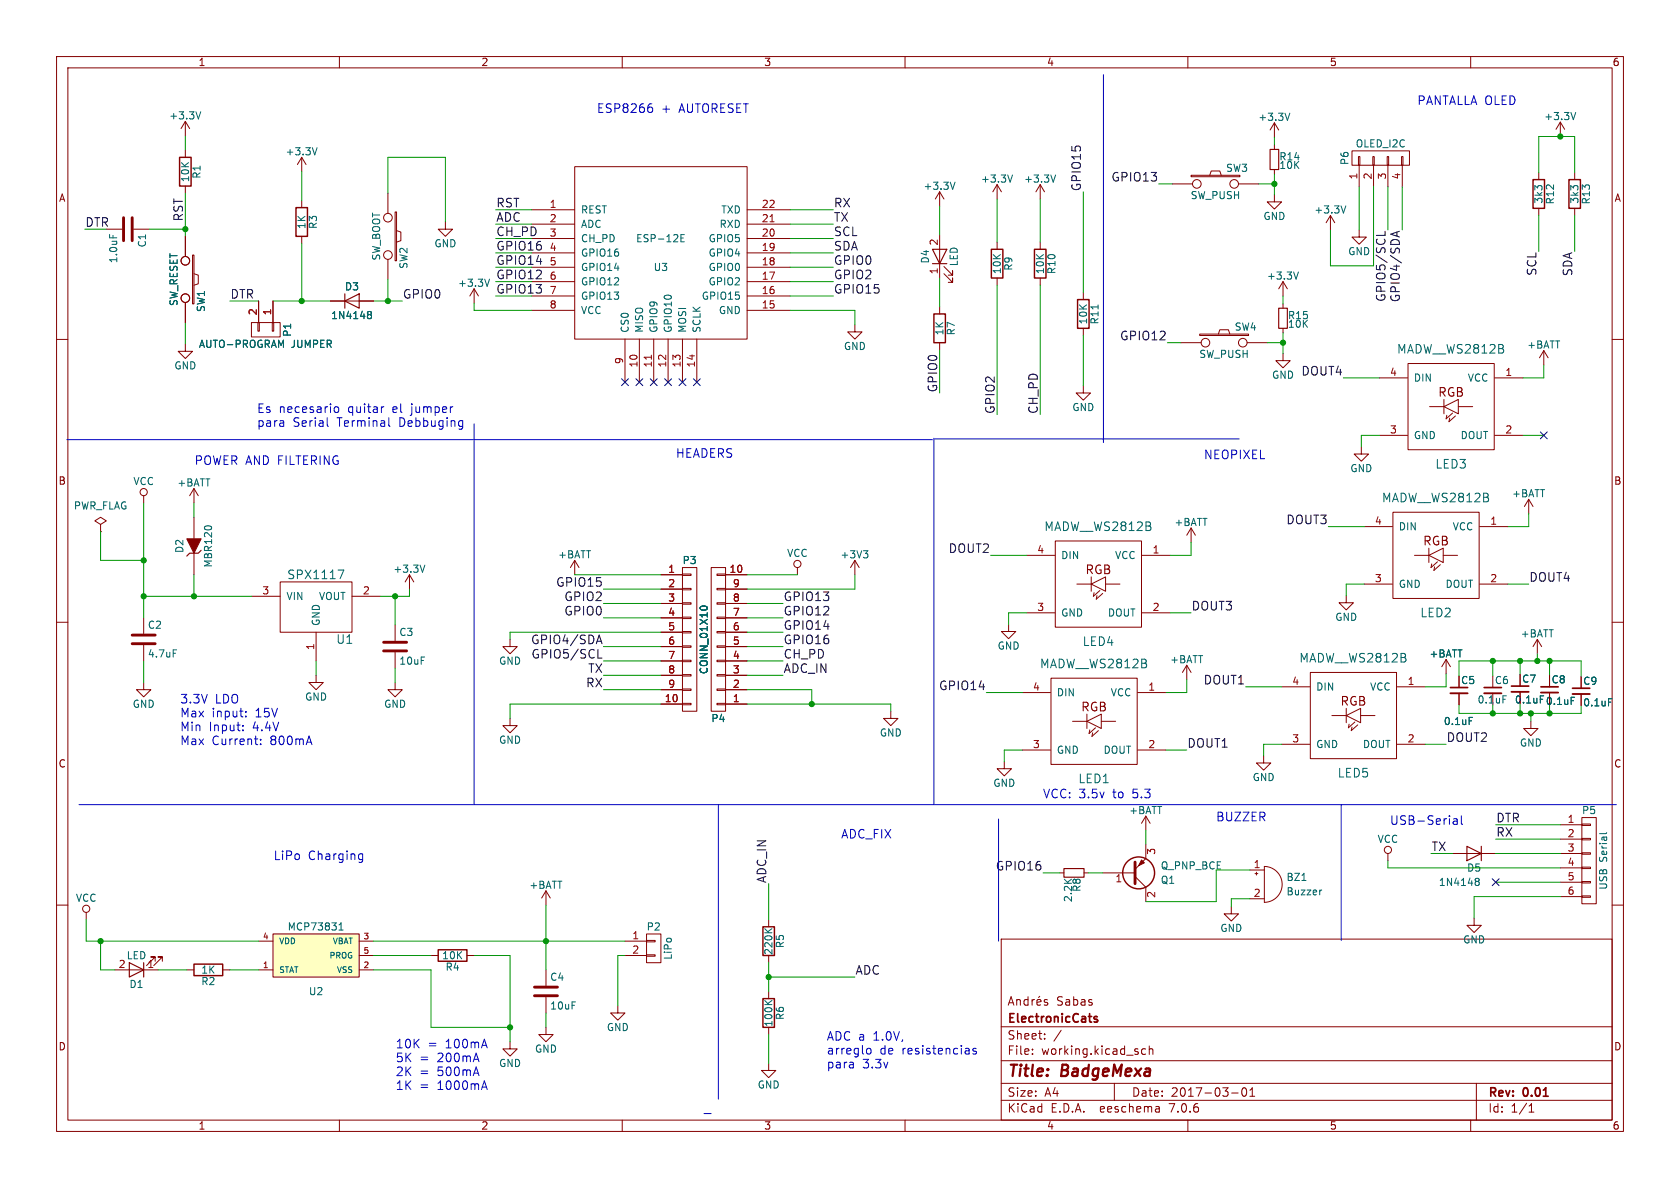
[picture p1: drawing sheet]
<svg xmlns="http://www.w3.org/2000/svg" width="297mm" height="210mm" viewBox="0 0 297 210" stroke-linecap="round" stroke-linejoin="round" font-family="sans-serif">
<defs><g id="words">
<g font-size="2.8" fill="#840000">
<text x="178" y="190.9">Title:</text>
<text x="187.7" y="190.9">BadgeMexa</text>
</g>
<g font-size="2.1" fill="#0000c2">
<text x="105.4" y="20.1">ESP8266</text>
<text x="116.9" y="20.1">+</text>
<text x="120.1" y="20.1">AUTORESET</text>
<text x="250.4" y="18.7">PANTALLA OLED</text>
<text x="45.3" y="73.1">Es necesario</text>
<text x="45.3" y="75.6">para</text>
<text x="51.7" y="75.6">Serial</text>
<text x="59.7" y="75.6">Terminal</text>
<text x="61.5" y="73.1">quitar</text>
<text x="69.5" y="73.1">el</text>
<text x="70.7" y="75.6">Debbuging</text>
<text x="72.9" y="73.1">jumper</text>
<text x="34.3" y="82.3">POWER AND FILTERING</text>
<text x="119.4" y="81">HEADERS</text>
<text x="212.7" y="81.3">NEOPIXEL</text>
<text x="31.7" y="124.5">3.3V</text>
<text x="38" y="124.5">LDO</text>
<text x="31.7" y="126.9">Max</text>
<text x="31.7" y="129.4">Min</text>
<text x="31.7" y="131.8">Max</text>
<text x="36.9" y="129.4">Input:</text>
<text x="37.4" y="126.9">input:</text>
<text x="37.4" y="131.8">Current:</text>
<text x="44.7" y="129.4">4.4V</text>
<text x="45.2" y="126.9">15V</text>
<text x="47.8" y="131.8">800mA</text>
<text x="184.3" y="141.2">VCC: 3.5v</text>
<text x="196.8" y="141.2">to</text>
<text x="200.3" y="141.2">5.3</text>
<text x="148.6" y="148.3">ADC_FIX</text>
<text x="214.9" y="145.3">BUZZER</text>
<text x="245.6" y="145.9">USB-Serial</text>
<text x="48.3" y="152.2">LiPo</text>
<text x="54.4" y="152.2">Charging</text>
<text x="69.8" y="185.4">10K</text>
<text x="75.6" y="185.4">=</text>
<text x="78.8" y="185.4">100mA</text>
<text x="146" y="184.1">ADC a</text>
<text x="154.4" y="184.1">1.0V,</text>
<text x="69.8" y="187.9">5K</text>
<text x="69.8" y="190.3">2K</text>
<text x="74.1" y="187.9">=</text>
<text x="74.1" y="190.3">=</text>
<text x="77.3" y="187.9">200mA</text>
<text x="77.3" y="190.3">500mA</text>
<text x="146" y="186.5">arreglo</text>
<text x="146" y="189">para</text>
<text x="152.4" y="189">3.3v</text>
<text x="155.5" y="186.5">de</text>
<text x="159.5" y="186.5">resistencias</text>
<text x="69.8" y="192.8">1K</text>
<text x="74.1" y="192.8">=</text>
<text x="77.3" y="192.8">1000mA</text>
</g>
<g font-size="2.1" fill="#0f0f0f">
<text x="191.2" y="33.9" transform="rotate(-90 191.2 33.9)">GPIO15</text>
<text x="196.4" y="32.2">GPIO13</text>
<text x="15" y="40.2">DTR</text>
<text x="32.5" y="39.2" transform="rotate(-90 32.5 39.2)">RST</text>
<text x="87.6" y="41.9">CH_PD</text>
<text x="87.6" y="36.8">RST</text>
<text x="87.6" y="39.3">ADC</text>
<text x="147.3" y="39.3">TX</text>
<text x="147.3" y="36.8">RX</text>
<text x="147.3" y="41.9">SCL</text>
<text x="87.6" y="46.9">GPIO14</text>
<text x="87.6" y="44.4">GPIO16</text>
<text x="147.3" y="46.9">GPIO0</text>
<text x="147.3" y="44.4">SDA</text>
<text x="40.6" y="52.9">DTR</text>
<text x="71.1" y="52.9">GPIO0</text>
<text x="87.6" y="49.5">GPIO12</text>
<text x="87.6" y="52">GPIO13</text>
<text x="147.3" y="49.5">GPIO2</text>
<text x="147.3" y="52">GPIO15</text>
<text x="245.1" y="53.4" transform="rotate(-90 245.1 53.4)">GPIO5/SCL</text>
<text x="247.6" y="53.5" transform="rotate(-90 247.6 53.5)">GPIO4/SDA</text>
<text x="271.7" y="48.8" transform="rotate(-90 271.7 48.8)">SCL</text>
<text x="278.1" y="48.9" transform="rotate(-90 278.1 48.9)">SDA</text>
<text x="197.9" y="60.3">GPIO12</text>
<text x="165.8" y="69.5" transform="rotate(-90 165.8 69.5)">GPIO0</text>
<text x="230" y="66.5">DOUT4</text>
<text x="176" y="73.3" transform="rotate(-90 176 73.3)">GPIO2</text>
<text x="183.6" y="73.3" transform="rotate(-90 183.6 73.3)">CH_PD</text>
<text x="227.3" y="92.8">DOUT3</text>
<text x="167.7" y="97.9">DOUT2</text>
<text x="98.3" y="103.8">GPIO15</text>
<text x="99.7" y="106.4">GPIO2</text>
<text x="138.4" y="106.4">GPIO13</text>
<text x="270.3" y="102.9">DOUT4</text>
<text x="93.8" y="114">GPIO4/SDA</text>
<text x="99.7" y="108.9">GPIO0</text>
<text x="138.4" y="108.9">GPIO12</text>
<text x="138.4" y="114">GPIO16</text>
<text x="138.4" y="111.4">GPIO14</text>
<text x="210.6" y="108">DOUT3</text>
<text x="93.9" y="116.5">GPIO5/SCL</text>
<text x="103.9" y="119.1">TX</text>
<text x="138.4" y="119.1">ADC_IN</text>
<text x="138.4" y="116.5">CH_PD</text>
<text x="103.6" y="121.6">RX</text>
<text x="165.9" y="122.1">GPIO14</text>
<text x="212.7" y="121.1">DOUT1</text>
<text x="255.7" y="131.3">DOUT2</text>
<text x="209.8" y="132.3">DOUT1</text>
<text x="264.4" y="148">RX</text>
<text x="264.4" y="145.5">DTR</text>
<text x="176" y="154">GPIO16</text>
<text x="253" y="150.6">TX</text>
<text x="135.6" y="156.2" transform="rotate(-90 135.6 156.2)">ADC_IN</text>
<text x="151.1" y="172.4">ADC</text>
</g>
<g font-size="2.1" fill="#006464">
<text x="246.9" y="62.7">MADW__WS2812B</text>
<text x="253.7" y="83">LED3</text>
<text x="244.2" y="89">MADW__WS2812B</text>
<text x="184.5" y="94.1">MADW__WS2812B</text>
<text x="50.7" y="102.6">SPX1117</text>
<text x="251" y="109.3">LED2</text>
<text x="59.4" y="114">U1</text>
<text x="183.8" y="118.3">MADW__WS2812B</text>
<text x="191.3" y="114.4">LED4</text>
<text x="229.6" y="117.3">MADW__WS2812B</text>
<text x="236.4" y="137.6">LED5</text>
<text x="190.6" y="138.7">LED1</text>
</g>
<g font-size="2.1" fill="#840000">
<text x="254.1" y="70.4">RGB</text>
<text x="191.8" y="101.8">RGB</text>
<text x="251.5" y="96.7">RGB</text>
<text x="236.8" y="125">RGB</text>
<text x="191" y="126">RGB</text>
<text x="186.7" y="178">Sabas</text>
<text x="178" y="184">Sheet:</text>
<text x="178" y="181.2">ElectronicCats</text>
<text x="178" y="186.7">File:</text>
<text x="184.1" y="186.7">working.kicad_sch</text>
<text x="178" y="196.9">KiCad</text>
<text x="178" y="194.1">Size:</text>
<text x="184.7" y="194.1">A4</text>
<text x="185.7" y="196.9">E.D.A.</text>
<text x="194.6" y="196.9">eeschema</text>
<text x="200" y="194.1">Date:</text>
<text x="207" y="196.9">7.0.6</text>
<text x="207" y="194.1">2017-03-01</text>
<text x="263" y="194.3">Rev:</text>
<text x="263" y="196.9">Id:</text>
<text x="267.1" y="196.9">1/1</text>
<text x="269.4" y="194.3">0.01</text>
</g>
<g font-size="1.8" fill="#840000">
<text x="35" y="11.9">1</text>
<text x="85" y="11.9">2</text>
<text x="135" y="11.9">3</text>
<text x="185" y="11.9">4</text>
<text x="235" y="11.9">5</text>
<text x="285" y="11.9">6</text>
<text x="10.3" y="35.9">A</text>
<text x="285.3" y="35.9">A</text>
<text x="10.3" y="85.9">B</text>
<text x="285.3" y="85.9">B</text>
<text x="258.2" y="121.1">C5</text>
<text x="269" y="120.9">C7</text>
<text x="274.2" y="121">C8</text>
<text x="279.8" y="121.3">C9</text>
<text x="10.3" y="135.9">C</text>
<text x="285.3" y="135.9">C</text>
<text x="10.3" y="185.9">D</text>
<text x="285.3" y="185.9">D</text>
<text x="35" y="199.9">1</text>
<text x="85" y="199.9">2</text>
<text x="135" y="199.9">3</text>
<text x="185" y="199.9">4</text>
<text x="235" y="199.9">5</text>
<text x="285" y="199.9">6</text>
</g>
<g font-size="1.8" fill="#006464">
<text x="29.8" y="21.3">+3.3V</text>
<text x="222.4" y="21.6">+3.3V</text>
<text x="272.9" y="21.4">+3.3V</text>
<text x="50.4" y="27.7">+3.3V</text>
<text x="226.1" y="28.5">R14</text>
<text x="238.6" y="29.3" transform="rotate(-90 238.6 29.3)">P6</text>
<text x="239.6" y="26.3">OLED_I2C</text>
<text x="33.6" y="32.3" transform="rotate(-90 33.6 32.3)">10K</text>
<text x="35.7" y="31.7" transform="rotate(-90 35.7 31.7)">R1</text>
<text x="163.2" y="33.8">+3.3V</text>
<text x="173.3" y="32.5">+3.3V</text>
<text x="181" y="32.5">+3.3V</text>
<text x="210.4" y="35.4">SW_PUSH</text>
<text x="216.7" y="30.6">SW3</text>
<text x="226.1" y="30.1">10K</text>
<text x="54.2" y="40.6" transform="rotate(-90 54.2 40.6)">1K</text>
<text x="56.2" y="40.6" transform="rotate(-90 56.2 40.6)">R3</text>
<text x="102.6" y="37.9">REST</text>
<text x="102.6" y="40.5">ADC</text>
<text x="127.1" y="40.5">RXD</text>
<text x="127.4" y="37.9">TXD</text>
<text x="223.3" y="39.1">GND</text>
<text x="232.3" y="37.9">+3.3V</text>
<text x="272.9" y="36.1" transform="rotate(-90 272.9 36.1)">3k3</text>
<text x="274.9" y="36.2" transform="rotate(-90 274.9 36.2)">R12</text>
<text x="279.2" y="36.1" transform="rotate(-90 279.2 36.1)">3k3</text>
<text x="281.3" y="36.2" transform="rotate(-90 281.3 36.2)">R13</text>
<text x="20.9" y="46.6" transform="rotate(-90 20.9 46.6)">1.0uF</text>
<text x="26" y="43.8" transform="rotate(-90 26 43.8)">C1</text>
<text x="67.4" y="46.1" transform="rotate(-90 67.4 46.1)">SW_BOOT</text>
<text x="72.2" y="47.6" transform="rotate(-90 72.2 47.6)">SW2</text>
<text x="76.7" y="43.9">GND</text>
<text x="102.6" y="43">CH_PD</text>
<text x="102.6" y="45.6">GPIO16</text>
<text x="112.4" y="43">ESP-12E</text>
<text x="125.2" y="45.6">GPIO4</text>
<text x="125.2" y="43">GPIO5</text>
<text x="164.4" y="46.7" transform="rotate(-90 164.4 46.7)">D4</text>
<text x="169.5" y="47.2" transform="rotate(-90 169.5 47.2)">LED</text>
<text x="179.2" y="48" transform="rotate(-90 179.2 48)">R9</text>
<text x="238.2" y="45.3">GND</text>
<text x="60.9" y="51.5">D3</text>
<text x="80.9" y="50.9">+3.3V</text>
<text x="102.6" y="48.1">GPIO14</text>
<text x="102.6" y="50.6">GPIO12</text>
<text x="102.6" y="53.2">GPIO13</text>
<text x="115.5" y="48.1">U3</text>
<text x="124" y="53.2">GPIO15</text>
<text x="125.2" y="50.6">GPIO2</text>
<text x="125.2" y="48.1">GPIO0</text>
<text x="177.1" y="48.6" transform="rotate(-90 177.1 48.6)">10K</text>
<text x="184.8" y="48.6" transform="rotate(-90 184.8 48.6)">10K</text>
<text x="186.8" y="48.6" transform="rotate(-90 186.8 48.6)">R10</text>
<text x="223.9" y="49.6">+3.3V</text>
<text x="31.6" y="54.2" transform="rotate(-90 31.6 54.2)">SW_RESET</text>
<text x="36.4" y="55.2" transform="rotate(-90 36.4 55.2)">SW1</text>
<text x="51.7" y="59.6" transform="rotate(-90 51.7 59.6)">P1</text>
<text x="58.4" y="56.6">1N4148</text>
<text x="102.6" y="55.7">VCC</text>
<text x="111.4" y="58.9" transform="rotate(-90 111.4 58.9)">CS0</text>
<text x="113.9" y="58.9" transform="rotate(-90 113.9 58.9)">MISO</text>
<text x="116.4" y="58.9" transform="rotate(-90 116.4 58.9)">GPIO9</text>
<text x="119" y="58.9" transform="rotate(-90 119 58.9)">GPIO10</text>
<text x="121.5" y="58.9" transform="rotate(-90 121.5 58.9)">MOSI</text>
<text x="124.1" y="58.9" transform="rotate(-90 124.1 58.9)">SCLK</text>
<text x="127" y="55.7">GND</text>
<text x="167" y="59.4" transform="rotate(-90 167 59.4)">1K</text>
<text x="169" y="59.4" transform="rotate(-90 169 59.4)">R7</text>
<text x="192.4" y="57.4" transform="rotate(-90 192.4 57.4)">10K</text>
<text x="194.4" y="57.4" transform="rotate(-90 194.4 57.4)">R11</text>
<text x="218.2" y="58.6">SW4</text>
<text x="227.6" y="56.6">R15</text>
<text x="227.6" y="58.1">10K</text>
<text x="30.7" y="65.5">GND</text>
<text x="35.1" y="61.7">AUTO-PROGRAM</text>
<text x="51.5" y="61.7">JUMPER</text>
<text x="149.1" y="62.1">GND</text>
<text x="211.9" y="63.5">SW_PUSH</text>
<text x="269.9" y="61.8">+BATT</text>
<text x="224.8" y="67.2">GND</text>
<text x="249.9" y="67.7">DIN</text>
<text x="259.4" y="67.7">VCC</text>
<text x="189.5" y="72.9">GND</text>
<text x="249.9" y="77.8">GND</text>
<text x="258.1" y="77.8">DOUT</text>
<text x="238.6" y="83.7">GND</text>
<text x="23.5" y="86">VCC</text>
<text x="31.3" y="86.2">+BATT</text>
<text x="267.2" y="88.1">+BATT</text>
<text x="13" y="90.3">PWR_FLAG</text>
<text x="207.5" y="93.2">+BATT</text>
<text x="247.2" y="94">DIN</text>
<text x="256.7" y="94">VCC</text>
<text x="32.6" y="97.9" transform="rotate(-90 32.6 97.9)">D2</text>
<text x="37.7" y="100.4" transform="rotate(-90 37.7 100.4)">MBR120</text>
<text x="69.4" y="101.4">+3.3V</text>
<text x="98.6" y="98.9">+BATT</text>
<text x="120.6" y="99.9">P3</text>
<text x="139.1" y="98.7">VCC</text>
<text x="148.5" y="98.9">+3V3</text>
<text x="187.5" y="99">DIN</text>
<text x="197" y="99">VCC</text>
<text x="50.5" y="106.3">VIN</text>
<text x="56.3" y="106.3">VOUT</text>
<text x="247.2" y="104.1">GND</text>
<text x="255.5" y="104.1">DOUT</text>
<text x="26" y="111.4">C2</text>
<text x="56.7" y="110.7" transform="rotate(-90 56.7 110.7)">GND</text>
<text x="70.5" y="112.6">C3</text>
<text x="187.5" y="109.2">GND</text>
<text x="195.8" y="109.2">DOUT</text>
<text x="236" y="110">GND</text>
<text x="268.7" y="112.9">+BATT</text>
<text x="26" y="116.4">4.7uF</text>
<text x="70.5" y="117.7">10uF</text>
<text x="88.1" y="117.7">GND</text>
<text x="125.3" y="119.3" transform="rotate(-90 125.3 119.3)">CONN_01X10</text>
<text x="176.3" y="115">GND</text>
<text x="206.8" y="117.4">+BATT</text>
<text x="252.6" y="116.4">+BATT</text>
<text x="23.4" y="125.3">GND</text>
<text x="53.8" y="124.1">GND</text>
<text x="67.8" y="125.3">GND</text>
<text x="186.7" y="123.3">DIN</text>
<text x="196.3" y="123.3">VCC</text>
<text x="232.6" y="122.3">DIN</text>
<text x="242.1" y="122.3">VCC</text>
<text x="261.1" y="124.6">0.1uF</text>
<text x="264.2" y="121.1">C6</text>
<text x="267.7" y="124.6">0.1uF 0.1uF</text>
<text x="279.8" y="125.1">0.1uF</text>
<text x="88.1" y="131.7">GND</text>
<text x="125.7" y="127.9">P4</text>
<text x="155.4" y="130.4">GND</text>
<text x="255.2" y="128.4">0.1uF</text>
<text x="186.7" y="133.5">GND</text>
<text x="195" y="133.5">DOUT</text>
<text x="232.6" y="132.4">GND</text>
<text x="240.8" y="132.4">DOUT</text>
<text x="268.6" y="132.2">GND</text>
<text x="175.5" y="139.3">GND</text>
<text x="221.4" y="138.3">GND</text>
<text x="199.5" y="144.1">+BATT</text>
<text x="243.4" y="149.2">VCC</text>
<text x="279.6" y="144.1">P5</text>
<text x="205.1" y="153.9">Q_PNP_BCE</text>
<text x="227.3" y="155.9">BZ1</text>
<text x="259.3" y="154.3">D5</text>
<text x="284.3" y="152.4" transform="rotate(-90 284.3 152.4)">Serial</text>
<text x="13.3" y="159.6">VCC</text>
<text x="93.5" y="157.3">+BATT</text>
<text x="189.7" y="159.6" transform="rotate(-90 189.7 159.6)">2.2K</text>
<text x="191.2" y="157.8" transform="rotate(-90 191.2 157.8)">R8</text>
<text x="205.1" y="156.4">Q1</text>
<text x="227.3" y="158.5">Buzzer</text>
<text x="254.3" y="156.8">1N4148</text>
<text x="284.3" y="157.4" transform="rotate(-90 284.3 157.4)">USB</text>
<text x="50.8" y="164.7">MCP73831</text>
<text x="114.2" y="164.7">P2</text>
<text x="138.8" y="167.7" transform="rotate(-90 138.8 167.7)">R5</text>
<text x="215.6" y="164.9">GND</text>
<text x="258.6" y="167">GND</text>
<text x="22.3" y="169.8">LED</text>
<text x="35.5" y="172.3">1K</text>
<text x="78.1" y="169.8">10K</text>
<text x="78.7" y="171.8">R4</text>
<text x="97.2" y="173.6">C4</text>
<text x="119" y="169.8" transform="rotate(-90 119 169.8)">LiPo</text>
<text x="136.8" y="168.9" transform="rotate(-90 136.8 168.9)">220K</text>
<text x="22.8" y="174.9">D1</text>
<text x="35.5" y="174.3">R2</text>
<text x="54.5" y="176.1">U2</text>
<text x="97.2" y="178.7">10uF</text>
<text x="107.2" y="182.5">GND</text>
<text x="136.8" y="181.6" transform="rotate(-90 136.8 181.6)">100K</text>
<text x="138.8" y="180.4" transform="rotate(-90 138.8 180.4)">R6</text>
<text x="88.1" y="188.8">GND</text>
<text x="94.5" y="186.3">GND</text>
<text x="133.9" y="192.6">GND</text>
</g>
<g font-size="1.8" fill="#a90000">
<text x="240" y="31.8" transform="rotate(-90 240 31.8)">1</text>
<text x="242.6" y="31.8" transform="rotate(-90 242.6 31.8)">2</text>
<text x="245.1" y="31.8" transform="rotate(-90 245.1 31.8)">3</text>
<text x="247.6" y="31.8" transform="rotate(-90 247.6 31.8)">4</text>
<text x="97.1" y="36.8">1</text>
<text x="97.1" y="39.4">2</text>
<text x="97.1" y="41.9">3</text>
<text x="134.6" y="41.9">20</text>
<text x="134.6" y="39.4">21</text>
<text x="134.6" y="36.8">22</text>
<text x="97.1" y="44.5">4</text>
<text x="97.1" y="47">5</text>
<text x="134.6" y="47">18</text>
<text x="134.6" y="44.5">19</text>
<text x="165.9" y="43.5" transform="rotate(-90 165.9 43.5)">2</text>
<text x="97.1" y="49.5">6</text>
<text x="97.1" y="52.1">7</text>
<text x="134.6" y="52.1">16</text>
<text x="134.6" y="49.5">17</text>
<text x="165.9" y="48.6" transform="rotate(-90 165.9 48.6)">1</text>
<text x="45.5" y="55.8" transform="rotate(-90 45.5 55.8)">2</text>
<text x="48" y="55.8" transform="rotate(-90 48 55.8)">1</text>
<text x="97.1" y="54.6">8</text>
<text x="134.6" y="54.6">15</text>
<text x="110.2" y="64.5" transform="rotate(-90 110.2 64.5)">9</text>
<text x="112.8" y="65.1" transform="rotate(-90 112.8 65.1)">10</text>
<text x="115.3" y="65.1" transform="rotate(-90 115.3 65.1)">11</text>
<text x="117.9" y="65.1" transform="rotate(-90 117.9 65.1)">12</text>
<text x="120.4" y="65.1" transform="rotate(-90 120.4 65.1)">13</text>
<text x="122.9" y="65.1" transform="rotate(-90 122.9 65.1)">14</text>
<text x="245.6" y="66.5">4</text>
<text x="266" y="66.5">1</text>
<text x="245.6" y="76.7">3</text>
<text x="266" y="76.7">2</text>
<text x="243" y="92.8">4</text>
<text x="263.4" y="92.8">1</text>
<text x="118" y="101.3">1</text>
<text x="128.9" y="101.3">10</text>
<text x="183.3" y="97.9">4</text>
<text x="203.7" y="97.9">1</text>
<text x="46.3" y="105.2">3</text>
<text x="64.1" y="105.2">2</text>
<text x="118" y="103.9">2</text>
<text x="118" y="106.4">3</text>
<text x="129.5" y="106.4">8</text>
<text x="129.5" y="103.9">9</text>
<text x="243" y="103">3</text>
<text x="263.4" y="103">2</text>
<text x="118" y="109">4</text>
<text x="118" y="111.5">5</text>
<text x="129.5" y="111.5">6</text>
<text x="129.5" y="109">7</text>
<text x="183.3" y="108.1">3</text>
<text x="203.7" y="108.1">2</text>
<text x="55.6" y="115" transform="rotate(-90 55.6 115)">1</text>
<text x="118" y="114">6</text>
<text x="118" y="116.6">7</text>
<text x="118" y="119.1">8</text>
<text x="129.5" y="119.1">3</text>
<text x="129.5" y="116.6">4</text>
<text x="129.5" y="114">5</text>
<text x="117.4" y="124.2">10</text>
<text x="118" y="121.7">9</text>
<text x="129.5" y="124.2">1</text>
<text x="129.5" y="121.7">2</text>
<text x="182.5" y="122.2">4</text>
<text x="202.9" y="122.2">1</text>
<text x="228.4" y="121.2">4</text>
<text x="248.8" y="121.2">1</text>
<text x="228.4" y="131.3">3</text>
<text x="248.8" y="131.3">2</text>
<text x="182.5" y="132.3">3</text>
<text x="202.9" y="132.3">2</text>
<text x="277" y="145.5">1</text>
<text x="277" y="148.1">2</text>
<text x="204.5" y="151.2" transform="rotate(-90 204.5 151.2)">3</text>
<text x="221.5" y="153.5">1</text>
<text x="277" y="150.6">3</text>
<text x="277" y="153.2">4</text>
<text x="277" y="155.7">5</text>
<text x="197.1" y="156.3">1</text>
<text x="204.5" y="158.8" transform="rotate(-90 204.5 158.8)">2</text>
<text x="221.5" y="158.6">2</text>
<text x="277" y="158.2">6</text>
<text x="111.7" y="166.1">1</text>
<text x="20.9" y="171.2">2</text>
<text x="26" y="171.2">1</text>
<text x="111.7" y="168.7">2</text>
</g>
<g font-size="1.4" fill="#a90000">
<text x="46.4" y="166.1">4</text>
<text x="64.2" y="166.1">3</text>
<text x="46.4" y="171.2">1</text>
<text x="64.2" y="171.2">2</text>
<text x="64.2" y="168.7">5</text>
</g>
<g font-size="1.4" fill="#006464">
<text x="49.3" y="167.1">VDD</text>
<text x="58.7" y="167.1">VBAT</text>
<text x="49.3" y="172.2">STAT</text>
<text x="58.1" y="169.6">PROG</text>
<text x="59.4" y="172.2">VSS</text>
</g>
</g></defs>
<g fill="none" stroke="#840000" stroke-width=".18">
<path d="M10 10h277v190h-277zM12 12h273v186h-273zM60 10v2M110 10v2M160 10v2M210 10v2M260 10v2M32.8 21.5l-.8 1.2M32.8 21.5v2.5M32.8 26.5v1.3M32.8 32.9v1.3M32.8 21.5l.7 1.2"/>
<path d="M53.3 27.8l-.7 1.3M53.3 27.8v2.6M53.3 35.4v1.3M53.3 27.8l.8 1.3M68.6 34.2v3.5M69.8 37.5h.3v8.6h-.3zM78.7 39.2v1.3h1.3l-1.3 1.3-1.2-1.3h1.2M94 37.1h7.6M94 39.6h7.6M101.6 29.5h30.5v30.4h-30.5zM132.1 37.1h7.6M132.1 39.6h7.6"/>
<path d="M166.1 33.9v2.5M166.1 33.9l-.7 1.3M166.1 33.9l.8 1.3M176.3 32.6l-.8 1.3M176.3 32.6v2.6M176.3 32.6l.7 1.3M183.9 32.6v2.6M183.9 32.6l-.8 1.3M183.9 32.6l.8 1.3M207.3 32.5h3.5M210.6 31h8.6v.2h-8.6zM213.9 31l.2-.8h1.5l.3 .8"/>
<path d="M218.9 32.5h3.6M225.3 34.4v1.3h1.3l-1.3 1.3-1.3-1.3h1.3M225.3 21.7l-.8 1.3M225.3 21.7v2.6M225.3 25.7v.7M225.3 30v.7M225.3 21.7l.8 1.3M235.2 38.1l-.8 1.3M235.2 38.1v2.5M235.2 38.1l.8 1.3M239 26.7h10.2v2.5h-10.2zM240.2 27.7h.2v1.5h-.2z"/>
<path d="M240.3 29.2v3.8M242.7 27.7h.3v1.5h-.3zM242.8 29.2v3.8M245.2 27.7h.3v1.5h-.3zM245.4 29.2v3.8M247.8 27.7h.2v1.5h-.2zM247.9 29.2v3.8M272 30.5v1.3M272 36.8v1.3M275.8 21.6l-.7 1.3M275.8 21.6v2.5M275.8 21.6l.8 1.3"/>
<path d="M278.4 30.5v1.3M278.4 36.8v1.3M10 60h2M18.8 40.5h2.8M23.6 40.5h2.8M32.8 41.8v3.5M32.8 53.5v3.5M34 45.1h.3v8.6h-.3zM34.3 48.4l.8 .2v1.6l-.8 .2M44.4 57h5.1v2.6h-5.1zM45.6 57h.2v1.5h-.2zM45.7 53.2v3.8"/>
<path d="M48.1 57h.3v1.5h-.3zM48.3 53.2v3.8M53.3 41.8v1.3M58.4 53.2h7.6M68.6 45.8v3.6M70.1 40.8l.8 .2v1.5l-.8 .3M83.8 51.1l-.7 1.2M83.8 51.1v2.5M83.8 51.1l.8 1.2M94 54.9h7.6M94 52.3h7.6M94 49.8h7.6"/>
<path d="M94 47.2h7.6M94 44.7h7.6M94 42.2h7.6M110.5 59.9v7.7M113 59.9v7.7M115.6 59.9v7.7M118.1 59.9v7.7M120.6 59.9v7.7M123.2 59.9v7.7M132.1 54.9h7.6M132.1 52.3h7.6M132.1 49.8h7.6"/>
<path d="M132.1 47.2h7.6M132.1 44.7h7.6M132.1 42.2h7.6M151.1 57.4v1.3h1.3l-1.3 1.2-1.2-1.2h1.2M166.1 41.5v7.6M166.1 54.2v1.3M166.9 48.4l1.5 1.5v-.8v.8h-.8M166.9 47.1l1.5 1.5v-.7v.7h-.8M176.3 42.8v1.3M176.3 49.1v1.3M183.9 42.8v1.3M183.9 49.1v1.3"/>
<path d="M191.5 51.7v1.3M191.5 58v1.3M212.1 59.1h8.6v.2h-8.6zM215.4 59.1l.2-.8h1.6l.2 .8M226.8 49.8v2.5M226.8 53.7v.8M226.8 58v.8M226.8 49.8l-.7 1.3M226.8 49.8l.8 1.3M240.3 40.6v1.3h1.3l-1.3 1.3-1.3-1.3h1.3M285 60h2M32.8 60.8v1.3h1.2l-1.2 1.3-1.3-1.3h1.3"/>
<path d="M166.1 60.6v1.2M191.5 68.2v1.3h1.3l-1.3 1.2-1.3-1.2h1.3M208.8 60.6h3.5M220.5 60.6h3.5M226.8 62.5v1.3h1.3l-1.3 1.2-1.2-1.2h1.2M240.7 79v1.3h1.2l-1.2 1.2-1.3-1.2h1.3M243.8 66.8h5M243.8 77h5M248.9 64.3h15.3v15.2h-15.3zM252.7 71.9h2.6M255.3 70.6v2.6zM255.3 71.9l2.5-1.3v2.6z"/>
<path d="M256.8 73l-1.1 1 .1-.6M257.3 73.5l-1.1 1 .1-.6M257.8 71.9h2.5M264.2 66.8h5M264.2 77h5M272.9 62l-.7 1.2M272.9 62v2.5M272.9 62l.8 1.2M17.8 92.7l1-.6-1-.7-1 .7 1 .6v1.3M17.8 94h.1M25.4 87.6v1.3M34.3 86.4v2.5"/>
<path d="M34.3 91.4v3.9M34.3 97.8v3.8M34.3 86.4l-.8 1.2M34.3 86.4l.8 1.2M101.6 99.1l-.8 1.2M101.6 99.1v2.5M101.6 99.1l.8 1.2M151.1 99.1l-.7 1.2M151.1 99.1v2.5M151.1 99.1l.8 1.2M181.5 98.2h5M186.6 95.6h15.2v15.3h-15.2z"/>
<path d="M201.9 98.2h5M210.6 93.3l-.8 1.3M210.6 93.3v2.6M210.6 93.3l.7 1.3M241.2 93.1h5M246.3 90.6h15.2v15.2h-15.2zM250.1 98.2h2.5M252.6 96.9v2.5zM252.6 98.2l2.5-1.3v2.5zM254.1 99.3l-1.1 1 .1-.6M254.6 99.8l-1.1 1 .1-.6M255.1 98.2h2.6"/>
<path d="M261.6 93.1h5M270.3 88.3l-.8 1.2M270.3 88.3v2.5M270.3 88.3l.7 1.2M10 110h2M25.4 109.2v2.8M25.4 114v2.8M44.4 105.4h5.1M49.5 102.9h12.7v8.9h-12.7zM55.9 119.4v1.3h1.2l-1.2 1.2-1.3-1.2h1.3M55.9 111.8v5M62.2 105.4h5.1"/>
<path d="M69.8 110.5v2.8M69.8 115.3v2.8M72.4 101.6l-.8 1.3M72.4 101.6v2.5M72.4 101.6l.8 1.3M90.2 113v1.3h1.2l-1.2 1.3-1.3-1.3h1.3M116.8 101.6h3.8M116.8 119.4h3.8M116.8 116.8h3.8M116.8 114.3h3.8M116.8 111.8h3.8M116.8 109.2h3.8"/>
<path d="M116.8 106.7h3.8M116.8 104.1h3.8M120.6 119.3h1.6v.2h-1.6zM120.6 116.7h1.6v.3h-1.6zM120.6 114.2h1.6v.2h-1.6zM120.6 111.6h1.6v.3h-1.6zM120.6 109.1h1.6v.2h-1.6zM120.6 106.6h1.6v.2h-1.6zM120.6 104h1.6v.3h-1.6zM120.6 101.5h1.6v.2h-1.6zM120.6 100.3h2.6v25.4h-2.6zM125.7 100.3h2.6v25.4h-2.6z"/>
<path d="M126.7 101.5h1.6v.2h-1.6zM126.7 104h1.6v.3h-1.6zM126.7 106.6h1.6v.2h-1.6zM126.7 109.1h1.6v.2h-1.6zM126.7 111.6h1.6v.3h-1.6zM126.7 114.2h1.6v.2h-1.6zM126.7 116.7h1.6v.3h-1.6zM126.7 119.3h1.6v.2h-1.6zM128.3 101.6h3.8M128.3 119.4h3.8M128.3 116.8h3.8M128.3 114.3h3.8"/>
<path d="M128.3 111.8h3.8M128.3 109.2h3.8M128.3 106.7h3.8M128.3 104.1h3.8M141 100.3v1.3M178.3 110.4v1.2h1.3l-1.3 1.3-1.3-1.3h1.3M181.5 108.3h5M185.8 119.9h15.2v15.2h-15.2zM190.4 103.3h2.5M192.9 102v2.5zM192.9 103.3l2.6-1.3v2.5zM194.4 104.4l-1.1 1 .1-.6"/>
<path d="M194.9 104.9l-1.1 1 .1-.6M195.5 103.3h2.5M201.9 108.3h5M209.8 117.6l-.8 1.3M209.8 117.6v2.5M209.8 117.6l.8 1.3M231.6 118.9h15.3v15.2h-15.3zM238 105.3v1.3h1.3l-1.3 1.2-1.3-1.2h1.3M241.2 103.3h5M255.7 116.6l-.8 1.3M255.7 116.6v2.5M255.7 116.6l.7 1.3"/>
<path d="M261.6 103.3h5M271.8 113l-.8 1.3M271.8 113v2.6M271.8 113l.7 1.3M285 110h2M25.4 120.7v1.2h1.3l-1.3 1.3-1.3-1.3h1.3M69.8 120.7v1.2h1.3l-1.3 1.3-1.2-1.3h1.2M90.2 127v1.3h1.2l-1.2 1.2-1.3-1.2h1.3M116.8 124.5h3.8M116.8 121.9h3.8M120.6 124.3h1.6v.3h-1.6zM120.6 121.8h1.6v.2h-1.6z"/>
<path d="M126.7 121.8h1.6v.2h-1.6zM126.7 124.3h1.6v.3h-1.6zM128.3 124.5h3.8M128.3 121.9h3.8M157.5 125.7v1.3h1.2l-1.2 1.3-1.3-1.3h1.3M177.5 134.6v1.3h1.3l-1.3 1.3-1.2-1.3h1.2M180.7 122.4h5M180.7 132.6h5M189.6 127.5h2.6M192.2 126.2v2.6zM192.2 127.5l2.5-1.3v2.6zM193.7 128.7l-1.2 1 .2-.7"/>
<path d="M194.2 129.2l-1.2 1 .2-.7M194.7 127.5h2.5M201.1 122.4h5M201.1 132.6h5M223.4 133.6v1.3h1.3l-1.3 1.2-1.3-1.2h1.3M226.6 121.4h5M226.6 131.6h5M235.5 126.5h2.5M238 125.2v2.6zM238 126.5l2.5-1.3v2.6zM239.5 127.6l-1.1 1.1 .1-.7M240 128.1l-1.1 1.1 .1-.7"/>
<path d="M240.5 126.5h2.6M247 121.4h5M247 131.6h5M257.9 122.6v2M263.9 122.6v2M268.7 122.3v2M270.6 127.5v1.3h1.3l-1.3 1.2-1.2-1.2h1.2M273.9 122.4v2.1M279.5 122.7v2M10 160h2M96.5 157.5l-.7 1.3M96.5 157.5v2.5"/>
<path d="M96.5 157.5l.8 1.3M187.3 154.3h.8M191.6 154.3h.8M194.9 154.3h5.8M200.7 154.9l1.9 1.9v2.6M202.6 149.2v2.6l-1.9 1.9M202.6 144.3v2.5M202.6 144.3l-.8 1.2M202.6 144.3l.7 1.2M221 153.8h2.5M221 158.9h2.5M221.9 154.4h.5"/>
<path d="M222.1 154.2v.5M223.5 153.2a3.2 3.2 0 0 1 3.2 3.1 3.2 3.2 0 0 1-3.2 3.2zM245.4 150.9v1.2M256.8 150.9h7.6M275.8 150.9h3.9M275.8 145.8h3.9M275.8 148.3h3.9M275.8 153.4h3.9M275.8 156h3.9M275.8 158.5h3.9M279.7 158.4h1.5v.2h-1.5zM279.7 155.8h1.5v.3h-1.5z"/>
<path d="M279.7 153.3h1.5v.2h-1.5zM279.7 150.7h1.5v.3h-1.5zM279.7 148.2h1.5v.3h-1.5zM279.7 145.7h1.5v.2h-1.5zM279.7 144.5h2.5v15.3h-2.5zM285 160h2M15.2 161.3v1.3M20.3 171.5h7.6M27.4 169.9v-.7h-.7h.7l-1.5 1.5M28.7 169.9v-.7h-.8h.8l-1.5 1.5M33 171.5h1.3M39.4 171.5h1.2"/>
<path d="M45.7 166.4h2.6M45.7 171.5h2.6M48.3 165.1h15.2v7.6h-15.2zM63.5 166.4h2.5M63.5 168.9h2.5M63.5 171.5h2.5M76.2 168.9h1.3M82.5 168.9h1.3M96.5 171.5v2.7M96.5 176.3v2.8M109.2 177.8v1.3h1.3l-1.3 1.2-1.3-1.2h1.3M110.5 166.4h3.8"/>
<path d="M110.5 168.9h3.8M114.3 168.8h1.5v.2h-1.5zM114.3 166.2h1.5v.3h-1.5zM114.3 165.1h2.5v5.1h-2.5zM135.9 162.6v1.2M135.9 168.9v1.3M135.9 175.3v1.2M177 166h108v32h-108zM178.2 177.7l.5-1.5 .5 1.5M178.4 177.3h.7M179.7 176.7v1M179.7 176.8l.3-.1 .3 .1 .1 .9"/>
<path d="M181.7 176.8l-.4-.1-.3 .3v.4l.2 .2h.5M181.7 176.2v1.5M182.5 176.7v1M182.9 176.7l-.3 .1-.1 .2M183.3 177.2l.7-.1v-.3l-.5-.1-.2 .2 .1 .7h.6M183.8 176.1l-.2 .2M185.2 176.8l-.4-.1-.2 .2 .1 .2 .5 .2v.3h-.6M217.7 160.3v1.2h1.2l-1.2 1.3-1.3-1.3h1.3M260.6 162.3v1.3h1.3l-1.3 1.2-1.3-1.2h1.3M60 198v2M90.2 184.2v1.2h1.2l-1.2 1.3-1.3-1.3h1.3M96.5 181.6v1.3h1.3l-1.3 1.3-1.3-1.3h1.3"/>
<path d="M110 198v2M135.9 188v1.2h1.3l-1.3 1.3-1.3-1.3h1.3M135.9 181.6v1.3M160 198v2M177 194.5h108M177 191.5h108M177 187.5h108M177 181.5h108M182.5 186.3v.1M182.5 185.5v.1M184.7 183.6v.1M184.7 182.8v.1"/>
<path d="M187.6 182.1l-1.3 2M197 191.5v3M202.5 185.5l-.4-.1-.3 .3v.4l.2 .2h.5M203.2 185.5l.2-.1 .3 .1 .1 .9M203.2 184.9v1.5M204.9 195.7l.1 .9M205 196.5l-.2 .1M205 196h-.2M210 198v2M217.7 193.2h1.2M219.7 192.4l.2-.1a.81 .81 0 0 1 .6 .6 .81 .81 0 0 1-.3 .8l-.2 .1a.81 .81 0 0 1-.3-1.4zM221 193.8h.8"/>
<path d="M221 192.7l.4-.4v1.5M260 198v2M261 191.5v6.5M270.3 196.6h.9M270.3 195.5l.4-.4v1.5"/>
<circle cx="68.6" cy="38.5" r=".76"/>
<circle cx="211.6" cy="32.5" r=".76"/>
<circle cx="218.2" cy="32.5" r=".76"/>
<circle cx="32.8" cy="52.7" r=".76"/>
<circle cx="32.8" cy="46.1" r=".76"/>
<circle cx="68.6" cy="45.1" r=".76"/>
<circle cx="213.1" cy="60.6" r=".76"/>
<circle cx="219.7" cy="60.6" r=".76"/>
<circle cx="25.4" cy="87" r=".63"/>
<circle cx="141" cy="99.7" r=".63"/>
<circle cx="245.4" cy="150.2" r=".63"/>
<circle cx="15.2" cy="160.7" r=".63"/>
</g>
<path d="M256.4 121.5h3.1M262.4 121.5h3M267.2 121.3h3.1M272.4 121.4h3.1M278 121.7h3.1M194 179.8l-.4-.1-.2 .2 .1 .2 .5 .2v.3h-.6" fill="none" stroke="#840000" stroke-width=".3"/>
<path d="M224.5 26.4h1.6v3.6h-1.6zM61 53.2l2.5-1.3v2.6zM61 51.9v2.6M164.8 44.1h2.6l-1.3 2.5zM164.8 46.6h2.6M226.1 54.5h1.5v3.5h-1.5zM35.6 97.3l-.5 .5h-1.6l-.5 .5M188.1 153.5h3.5v1.6h-3.5zM259.3 149.6l2.6 1.3-2.6 1.2zM261.9 149.6v2.5M22.9 170.2l2.5 1.3-2.5 1.2zM25.4 170.2v2.5" fill="none" stroke="#840000" stroke-width=".2"/>
<g fill="#840000" stroke="#840000" stroke-width=".18">
<path d="M33 95.3h2.6l-1.3 2.5z"/>
<path d="M201.8 152l.5 .5-1 .5z"/>
</g>
<g fill="none" stroke="#006464" stroke-width=".18">
<path d="M35.5 19.8l-.4 1.2M278.6 19.9l-.5 1.3M56.1 26.1l-.5 1.3M168.8 32.2l-.4 1.3M179 30.9l-.4 1.3M186.6 30.9l-.4 1.3M228 20l-.4 1.3M237.9 36.4l-.4 1.3M19.4 41.4v.6M65.1 55.5l.1 .1M65.1 55.1h.3l.2 .1 .1 .2-.3 .2M65.2 55.6h.2"/>
<path d="M65.2 55.6l-.1 .1M65.4 55.6l.3 .2-.1 .4-.2 .1h-.3M86.5 49.3l-.4 1.3M120.4 42.1h.4M121 41.5h-.6v1.2h.6M194.1 53.9v.7M229.5 48.1l-.4 1.2M36.4 93h.8M75.1 99.9l-.4 1.3M152.6 97.4h.8l-.4 .4M153.2 97.8l.2 .3v.3l-.2 .2M30.6 114.9h.6"/>
<path d="M59.8 100.8h1l-.7 1.5M123.8 107.4a.79 .79 0 0 1 1.2 0M259.7 126.8h.6M265.7 123h.6M277.8 123.3h.6M284.4 123.5h.6M230.2 155.6h.7M233.7 157.3l-.3 .1M260.9 155.7l.1 .1M260.9 155.3h.4l.1 .1 .1 .2-.2 .2M261 155.8h.3M261 155.8l-.1 .1"/>
<path d="M261.3 155.8l.2 .3-.1 .3-.1 .1h-.4M284 147.2l-.1 .2h-1.1M59.9 164.4h.8M59.9 163.5l.4-.4v1.3M135.2 164.2l.7 .7M135.2 176.9l.7 .7M136.5 164.2l-.8 .5M136.5 176.9l-.8 .5"/>
</g>
<path d="M256.4 122.6h3.1M262.4 122.6h3M267.2 122.3h3.1M272.4 122.4h3.1M278 122.7h3.1" fill="none" stroke="#840000" stroke-width=".33"/>
<path d="M21.8 38.5v4M23.4 38.5v4M23.4 113.8h4M23.4 112.3h4M67.8 115.1h4.1M67.8 113.5h4.1M200.7 152.4v3.8M94.5 176h4.1M94.5 174.5h4.1" fill="none" stroke="#840000" stroke-width=".51"/>
<g fill="none" stroke="#840000" stroke-width=".25">
<path d="M31.7 27.8h2.1v5.1h-2.1zM52.3 36.7h2.1v5.1h-2.1zM271 31.8h2v5h-2zM277.4 31.8h2v5h-2zM165.1 55.5h2v5.1h-2zM175.3 44.1h2v5h-2zM182.9 44.1h2v5h-2zM190.5 53h2v5h-2zM34.3 170.4h5.1v2.1h-5.1zM77.5 167.9h5v2h-5zM134.9 163.8h2v5.1h-2zM134.9 176.5h2v5.1h-2z"/>
<circle cx="201.3" cy="154.3" r="2.82"/>
</g>
<path d="M136.1 39.2h.8M115.2 62.8v.7" fill="none" stroke="#a90000" stroke-width=".18"/>
<path d="M48.3 165.1h15.2v7.6h-15.2z" fill="#ffffc2" stroke="#ffffc2" stroke-width=".18"/>
<path d="M244.9 40.9v.7M247 41v.8M247.4 40.9l-1.5 .5M105.6 113.4h.7M105.7 116.3h.7M105.9 112.3l.5 1.5" fill="none" stroke="#0f0f0f" stroke-width=".18"/>
<g fill="none" stroke="#0000c2" stroke-width=".18">
<path d="M114.8 18.9h.3l.3 .3-.1 .5-.5 .2M114.9 18.4h.3M195.1 13.2v65M11.8 77.7h153M57.8 73.9v1.3l.3 .2M59.1 72.2l.3-.3 .3 .1 .2 .2v.4l-.2 .2-.3 .1-.3-.3M67.9 71.9l-.3 .1M68.7 73.9v1.3l.3 .2M81.4 74.4h.4M81.8 74.4v1.2l-.3 .3M81.8 75.3l-.4 .1M83.8 74.9v67.3"/>
<path d="M165.1 77.5v64.7M165.2 77.6h53.9M43 129v.2M43 128.2v.2M43.5 126.6v.1M43.5 125.8v.1M46.1 131.5v.1M46.1 130.7v.1M14 142.2h271.7M63.5 151.9h.6M63.5 151h.6M64.1 150.9v1.3l-.1 .2-.4 .1"/>
<path d="M127 142.2v52.1M176.5 144.8v21.6M237.1 142.2v24M257 144.8h.5l.1 .9M257.6 145.1l-.5 .1a.3 .3 0 0 0-.2 .2 .3 .3 0 0 0 .2 .3h.5M258.3 144.2v1.3l.3 .2M85.3 192.2h.7M85.6 191.1l.5 1.5M124.5 196.9h1.2M153.3 185.5l.4-.2 .3 .3v.4l-.2 .3h-.3l-.2-.1M172.6 185.4l-.4-.1-.2 .2 .1 .3 .5 .1v.4h-.6"/>
</g>
<g fill="none" stroke="#009600" stroke-width=".18">
<path d="M32.8 24v2.5M32.8 34.2v7.6M53.3 30.4v5M68.6 34.2v-6.4h10.1v11.4M87.6 39.6h6.4M87.6 37.1h6.4M139.7 39.6h7.6M139.7 37.1h7.6M166.1 36.4v5.1M176.3 35.2v7.6M183.9 35.2v7.6M191.5 33.9v17.8"/>
<path d="M204.9 32.5h2.4M222.5 32.5h2.8M225.3 24.3v1.4M225.3 30.7v3.7M240.3 33v7.6M242.8 33v14h-7.6v-6.4M245.4 33v7.6M247.9 33v7.6M272 30.5v-6.4h6.4v6.4M272 38.1v6.4M278.4 38.1v6.4M15 40.5h3.8"/>
<path d="M26.4 40.5h6.4M32.8 57v3.8M40.6 53.2h5.1M48.3 53.2h10.1M53.3 43.1v10.1M66 53.2h5.1M68.6 49.4v3.8M83.8 53.6v1.3h10.2M87.6 49.8h6.4M87.6 47.2h6.4M87.6 44.7h6.4M87.6 42.2h6.4"/>
<path d="M87.6 52.3h6.4M139.7 54.9h11.4v2.5M139.7 49.8h7.6M139.7 47.2h7.6M139.7 44.7h7.6M139.7 42.2h7.6M139.7 52.3h7.6M166.1 49.1v5.1M176.3 50.4v22.9M183.9 50.4v22.9M191.5 59.3v8.9M226.8 52.3v1.4"/>
<path d="M226.8 58.8v3.7M166.1 61.8v7.7M206.4 60.6h2.4M224 60.6h2.8M237.5 66.8h6.3M243.8 77h-3.1v2M269.2 77h3.7M272.9 64.5v2.3h-3.7M17.8 94v5.1h7.6M25.4 88.9v20.3M34.3 88.9v2.5M175.1 98.2h6.4"/>
<path d="M210.6 95.9v2.3h-3.7M234.8 93.1h6.4M270.3 90.8v2.3h-3.7M25.4 116.8v3.9M25.4 105.4h19M34.3 101.6v3.8M55.9 116.8v2.6M69.8 105.4v5.1M69.8 118.1v2.6M72.4 104.1v1.3h-5.1M101.6 101.6h15.2M106.7 106.7h10.1"/>
<path d="M106.7 109.2h10.1M106.7 114.3h10.1M106.7 119.4h10.1M106.7 116.8h10.1M106.7 104.1h10.1M116.8 111.8h-26.6v1.2M132.1 106.7h6.3M132.1 111.8h6.3M132.1 109.2h6.3M132.1 114.3h6.3M132.1 119.4h6.3M132.1 116.8h6.3"/>
<path d="M132.1 101.6h8.9M151.1 101.6v2.5h-19M181.5 108.3h-3.2v2.1M206.9 108.3h3.7M241.2 103.3h-3.2v2M255.7 119.1v2.3h-3.7M257.9 119.5v-2.7h21.6v2.8M263.9 116.8v2.7M266.6 103.3h3.7M268.7 116.8v2.5M271.8 115.6v1.2M273.9 116.8v2.6"/>
<path d="M106.7 121.9h10.1M116.8 124.5h-26.6v2.5M132.1 121.9h11.4v2.6M132.1 124.5h25.4v1.2M174.4 122.4h6.3M180.7 132.6h-3.2v2M206.1 132.6h3.7M209.8 120.1v2.3h-3.7M220.2 121.4h6.4M226.6 131.6h-3.2v2M252 131.6h3.7M257.9 124.6v1.5h21.6v-1.4"/>
<path d="M263.9 124.6v1.5M268.7 124.3v1.8M270.6 126.1v1.4M273.9 124.5v1.6M135.9 156.2v6.4M184.4 154.3h2.9M192.4 154.3h2.5M202.6 146.8v2.4M221 153.8h-6v5.6h-12.4M221 158.9h-3.3v1.4M245.4 152.1v1.3h30.4M253 150.9h3.8"/>
<path d="M264.4 145.8h11.4M264.4 150.9h11.4M264.4 148.3h11.4M264.4 156h11.4M275.8 158.5h-15.2v3.8M15.2 162.6v3.8h30.5M17.8 166.4v5.1h2.5M27.9 171.5h5.1M40.6 171.5h5.1M66 166.4h44.5M66 168.9h10.2M66 171.5h10.2v10.1h14"/>
<path d="M83.8 168.9h6.4v15.3M96.5 160v11.5M96.5 179.1v2.5M110.5 168.9h-1.3v8.9M135.9 172.7h15.2M135.9 170.2v5.1M135.9 182.9v5.1"/>
</g>
<g fill="none" stroke="#000084" stroke-width=".18">
<path d="M109.9 67l1.2 1.2M111.1 67l-1.2 1.2M112.4 67l1.2 1.2M113.6 67l-1.2 1.2M115 67l1.2 1.2M116.2 67l-1.2 1.2M117.5 67l1.2 1.2M118.7 67l-1.2 1.2M120 67l1.3 1.2M121.3 67l-1.3 1.2M122.6 67l1.2 1.2M123.8 67l-1.2 1.2"/>
<path d="M272.3 76.4l1.2 1.2M273.5 76.4l-1.2 1.2M263.8 155.3l1.2 1.3M265 155.3l-1.2 1.3"/>
</g>
<g fill="#009600" stroke="#009600" stroke-width=".18">
<circle cx="143.5" cy="124.5" r=".46"/>
<circle cx="135.9" cy="172.7" r=".46"/>
<circle cx="96.5" cy="166.4" r=".46"/>
<circle cx="271.8" cy="116.8" r=".46"/>
<circle cx="263.9" cy="116.8" r=".46"/>
<circle cx="273.9" cy="126.1" r=".46"/>
<circle cx="270.6" cy="126.1" r=".46"/>
<circle cx="268.7" cy="126.1" r=".46"/>
<circle cx="263.9" cy="126.1" r=".46"/>
<circle cx="275.8" cy="24.1" r=".46"/>
<circle cx="226.8" cy="60.6" r=".46"/>
<circle cx="225.3" cy="32.5" r=".46"/>
<circle cx="273.9" cy="116.8" r=".46"/>
<circle cx="268.7" cy="116.8" r=".46"/>
<circle cx="53.3" cy="53.2" r=".46"/>
<circle cx="68.6" cy="53.2" r=".46"/>
<circle cx="32.8" cy="40.5" r=".46"/>
<circle cx="90.2" cy="181.6" r=".46"/>
<circle cx="17.8" cy="166.4" r=".46"/>
<circle cx="34.3" cy="105.4" r=".46"/>
<circle cx="25.4" cy="99.1" r=".46"/>
<circle cx="69.8" cy="105.4" r=".46"/>
<circle cx="25.4" cy="105.4" r=".46"/>
</g>
<use href="#words"/>
</svg>
